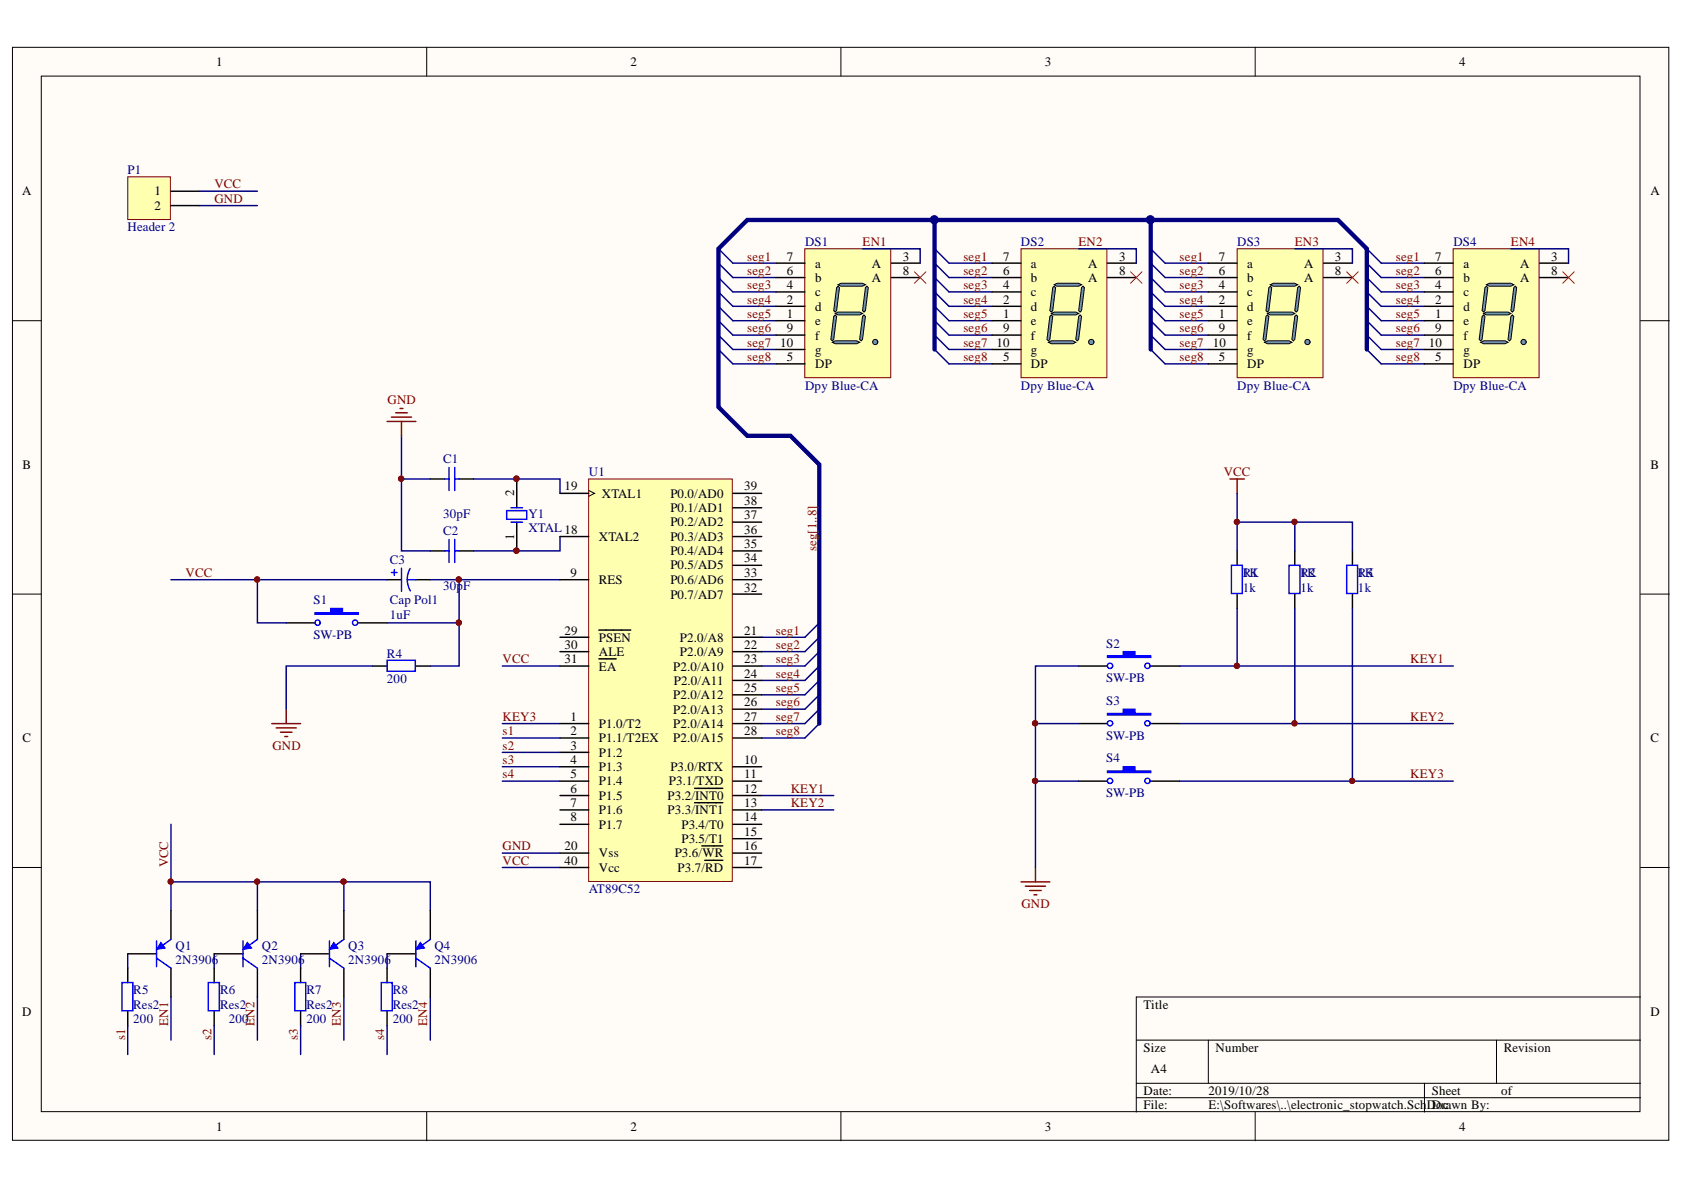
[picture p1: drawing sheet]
<svg xmlns="http://www.w3.org/2000/svg" width="297mm" height="210mm" viewBox="0 0 297 210" stroke-linecap="round" stroke-linejoin="round" font-family="sans-serif">
<defs><g id="words">
<g font-size="2.3">
<text x="38.1" y="11.7">1</text>
<text x="111.2" y="11.7">2</text>
<text x="184.3" y="11.7">3</text>
<text x="257.4" y="11.7">4</text>
<text x="3.9" y="34.5">A</text>
<text x="27.2" y="34.5">1</text>
<text x="291.1" y="34.5">A</text>
<text x="27.2" y="37">2</text>
<text x="138.8" y="46">7</text>
<text x="143.8" y="47.2">a</text>
<text x="153.8" y="47.2">A</text>
<text x="159.3" y="46">3</text>
<text x="176.9" y="46">7</text>
<text x="181.8" y="47.2">a</text>
<text x="191.9" y="47.2">A</text>
<text x="197.4" y="46">3</text>
<text x="215" y="46">7</text>
<text x="220" y="47.2">a</text>
<text x="230.1" y="47.2">A</text>
<text x="235.5" y="46">3</text>
<text x="253.2" y="46">7</text>
<text x="258.1" y="47.2">a</text>
<text x="268.1" y="47.2">A</text>
<text x="273.6" y="46">3</text>
<text x="138.8" y="53.6">2</text>
<text x="138.8" y="51">4</text>
<text x="138.8" y="48.5">6</text>
<text x="143.8" y="52.3">c</text>
<text x="143.8" y="49.8">b</text>
<text x="153.8" y="49.8">A</text>
<text x="159.3" y="48.5">8</text>
<text x="176.9" y="53.6">2</text>
<text x="176.9" y="51">4</text>
<text x="176.9" y="48.5">6</text>
<text x="181.8" y="52.3">c</text>
<text x="181.8" y="49.8">b</text>
<text x="191.9" y="49.8">A</text>
<text x="197.4" y="48.5">8</text>
<text x="215" y="53.6">2</text>
<text x="215" y="51">4</text>
<text x="215" y="48.5">6</text>
<text x="220" y="52.3">c</text>
<text x="220" y="49.8">b</text>
<text x="230.1" y="49.8">A</text>
<text x="235.5" y="48.5">8</text>
<text x="253.2" y="53.6">2</text>
<text x="253.2" y="51">4</text>
<text x="253.2" y="48.5">6</text>
<text x="258.1" y="52.3">c</text>
<text x="258.1" y="49.8">b</text>
<text x="268.1" y="49.8">A</text>
<text x="273.6" y="48.5">8</text>
<text x="138.8" y="58.6">9</text>
<text x="138.8" y="56.1">1</text>
<text x="143.8" y="59.9">f</text>
<text x="143.8" y="57.4">e</text>
<text x="143.8" y="54.8">d</text>
<text x="176.9" y="58.6">9</text>
<text x="176.9" y="56.1">1</text>
<text x="181.8" y="59.9">f</text>
<text x="181.8" y="57.4">e</text>
<text x="181.8" y="54.8">d</text>
<text x="215" y="58.6">9</text>
<text x="215" y="56.1">1</text>
<text x="220" y="59.9">f</text>
<text x="220" y="57.4">e</text>
<text x="220" y="54.8">d</text>
<text x="253.2" y="58.6">9</text>
<text x="253.2" y="56.1">1</text>
<text x="258.1" y="59.9">f</text>
<text x="258.1" y="57.4">e</text>
<text x="258.1" y="54.8">d</text>
<text x="137.6" y="61.2">10</text>
<text x="138.8" y="63.7">5</text>
<text x="143.8" y="62.4">g</text>
<text x="143.8" y="65">DP</text>
<text x="175.8" y="61.2">10</text>
<text x="176.9" y="63.7">5</text>
<text x="181.8" y="62.4">g</text>
<text x="181.8" y="65">DP</text>
<text x="213.9" y="61.2">10</text>
<text x="215" y="63.7">5</text>
<text x="220" y="62.4">g</text>
<text x="220" y="65">DP</text>
<text x="252.1" y="61.2">10</text>
<text x="253.2" y="63.7">5</text>
<text x="258.1" y="62.4">g</text>
<text x="258.1" y="65">DP</text>
<text x="4" y="82.7">B</text>
<text x="291.1" y="82.7">B</text>
<text x="90.7" y="87.5" transform="rotate(-90 90.7 87.5)">2</text>
<text x="99.6" y="86.5">19</text>
<text x="106.1" y="87.8">XTAL1</text>
<text x="118.2" y="87.8">P0.0/AD0</text>
<text x="131.3" y="86.5">39</text>
<text x="131.3" y="89">38</text>
<text x="90.7" y="95.3" transform="rotate(-90 90.7 95.3)">1</text>
<text x="105.6" y="95.4">XTAL2</text>
<text x="118.2" y="90.3">P0.1/AD1</text>
<text x="118.2" y="92.8">P0.2/AD2</text>
<text x="118.2" y="95.4">P0.3/AD3</text>
<text x="131.3" y="91.6">37</text>
<text x="131.3" y="94.1">36</text>
<text x="100.7" y="101.7">9</text>
<text x="118.2" y="97.9">P0.4/AD4</text>
<text x="118.2" y="100.4">P0.5/AD5</text>
<text x="131.3" y="96.6">35</text>
<text x="131.3" y="99.2">34</text>
<text x="131.3" y="101.7">33</text>
<text x="105.6" y="103">RES</text>
<text x="118.2" y="103">P0.6/AD6</text>
<text x="118.2" y="105.6">P0.7/AD7</text>
<text x="131.3" y="104.3">32</text>
<text x="99.6" y="111.9">29</text>
<text x="105.6" y="113.2">PSEN</text>
<text x="119.9" y="113.2">P2.0/A8</text>
<text x="131.3" y="111.9">21</text>
<text x="99.6" y="114.5">30</text>
<text x="99.6" y="117">31</text>
<text x="105.6" y="115.7">ALE</text>
<text x="105.6" y="118.3">EA</text>
<text x="118.8" y="118.3">P2.0/A10</text>
<text x="119.9" y="115.7">P2.0/A9</text>
<text x="131.3" y="114.5">22</text>
<text x="131.3" y="117">23</text>
<text x="131.3" y="119.5">24</text>
<text x="118.8" y="123.3">P2.0/A12</text>
<text x="118.8" y="125.9">P2.0/A13</text>
<text x="118.8" y="120.8">P2.0/A11</text>
<text x="131.3" y="122.1">25</text>
<text x="131.3" y="124.6">26</text>
<text x="4" y="130.9">C</text>
<text x="100.7" y="127.1">1</text>
<text x="100.7" y="129.7">2</text>
<text x="105.6" y="128.4">P1.0/T2</text>
<text x="105.6" y="130.9">P1.1/T2EX</text>
<text x="118.8" y="128.4">P2.0/A14</text>
<text x="118.8" y="130.9">P2.0/A15</text>
<text x="131.3" y="127.1">27</text>
<text x="131.3" y="129.7">28</text>
<text x="291.1" y="130.9">C</text>
<text x="100.7" y="132.2">3</text>
<text x="100.7" y="134.7">4</text>
<text x="100.7" y="137.3">5</text>
<text x="105.6" y="133.5">P1.2</text>
<text x="105.6" y="136">P1.3</text>
<text x="118.2" y="136">P3.0/RTX</text>
<text x="131.3" y="134.7">10</text>
<text x="131.3" y="137.3">11</text>
<text x="100.7" y="139.8">6</text>
<text x="100.7" y="142.4">7</text>
<text x="105.6" y="138.6">P1.4</text>
<text x="105.6" y="141.1">P1.5</text>
<text x="105.6" y="143.6">P1.6</text>
<text x="117.7" y="141.1">P3.2/INT0</text>
<text x="117.7" y="143.6">P3.3/INT1</text>
<text x="118" y="138.6">P3.1/TXD</text>
<text x="131.3" y="139.8">12</text>
<text x="131.3" y="142.4">13</text>
<text x="99.6" y="150">20</text>
<text x="100.7" y="144.9">8</text>
<text x="105.6" y="146.2">P1.7</text>
<text x="120.2" y="146.2">P3.4/T0</text>
<text x="120.2" y="148.7">P3.5/T1</text>
<text x="131.3" y="144.9">14</text>
<text x="131.3" y="147.4">15</text>
<text x="131.3" y="150">16</text>
<text x="99.6" y="152.5">40</text>
<text x="105.6" y="151.2">Vss</text>
<text x="105.6" y="153.8">Vcc</text>
<text x="119" y="151.2">P3.6/WR</text>
<text x="119.5" y="153.8">P3.7/RD</text>
<text x="131.3" y="152.5">17</text>
<text x="3.9" y="179.2">D</text>
<text x="201.7" y="177.9">Title</text>
<text x="291.1" y="179.2">D</text>
<text x="201.7" y="185.5">Size</text>
<text x="214.4" y="185.5">Number</text>
<text x="265.2" y="185.5">Revision</text>
<text x="203" y="189.3">A4</text>
<text x="201.7" y="193.1">Date:</text>
<text x="201.7" y="195.7">File:</text>
<text x="213.1" y="193.1">2019/10/28</text>
<text x="213.1" y="195.7">E:\Softwares\..\electronic_stopwatch.Sch</text>
<text x="251.7" y="195.7">DDorawn By:</text>
<text x="252.6" y="193.1">Sheet</text>
<text x="254.5" y="195.7">c</text>
<text x="264.8" y="193.1">of</text>
<text x="38.1" y="199.5">1</text>
<text x="111.2" y="199.5">2</text>
<text x="184.3" y="199.5">3</text>
<text x="257.4" y="199.5">4</text>
</g>
<g font-size="2.3" fill="#000080">
<text x="22.5" y="30.7">P1</text>
<text x="22.5" y="40.8">Header 2</text>
<text x="142" y="43.4">DS1</text>
<text x="180.1" y="43.4">DS2</text>
<text x="218.2" y="43.4">DS3</text>
<text x="256.4" y="43.4">DS4</text>
<text x="142" y="68.8">Dpy Blue-CA</text>
<text x="180.1" y="68.8">Dpy Blue-CA</text>
<text x="218.2" y="68.8">Dpy Blue-CA</text>
<text x="256.4" y="68.8">Dpy Blue-CA</text>
<text x="78.2" y="81.7">C1</text>
<text x="103.9" y="84">U1</text>
<text x="78.2" y="91.3">30pF</text>
<text x="78.2" y="94.4">C2</text>
<text x="93.2" y="91.3">Y1</text>
<text x="93.2" y="93.9">XTAL 18</text>
<text x="68.8" y="99.4">C3</text>
<text x="219.2" y="101.7">R1</text>
<text x="219.2" y="101.7">1K</text>
<text x="229.4" y="101.7">R2</text>
<text x="229.4" y="101.7">1K</text>
<text x="239.5" y="101.7">R3</text>
<text x="239.5" y="101.7">1K</text>
<text x="55.3" y="106.6">S1</text>
<text x="68.8" y="106.6">Cap Pol1</text>
<text x="78.2" y="104.1">30p</text>
<text x="81.7" y="104.1">F</text>
<text x="219.2" y="104.3">1k</text>
<text x="229.4" y="104.3">1k</text>
<text x="239.5" y="104.3">1k</text>
<text x="55.3" y="112.7">SW-PB</text>
<text x="68.8" y="109.2">1uF</text>
<text x="68.3" y="116">R4</text>
<text x="195.1" y="114.2">S2</text>
<text x="68.3" y="120.6">200</text>
<text x="195.1" y="120.3">SW-PB</text>
<text x="195.1" y="124.4">S3</text>
<text x="195.1" y="130.4">SW-PB</text>
<text x="195.1" y="134.5">S4</text>
<text x="195.1" y="140.6">SW-PB</text>
<text x="103.9" y="157.6">AT89C52</text>
<text x="31" y="167.5">Q1</text>
<text x="46.2" y="167.5">Q2</text>
<text x="61.4" y="167.5">Q3</text>
<text x="76.6" y="167.5">Q4</text>
<text x="31" y="170.1">2N3906</text>
<text x="46.2" y="170.1">2N3906</text>
<text x="61.4" y="170.1">2N3906</text>
<text x="76.6" y="170.1">2N3906</text>
<text x="23.5" y="175.4">R5</text>
<text x="23.5" y="177.9">Res2</text>
<text x="38.8" y="175.4">R6</text>
<text x="38.8" y="177.9">Res2</text>
<text x="54" y="175.4">R7</text>
<text x="54" y="177.9">Res2</text>
<text x="69.3" y="175.4">R8</text>
<text x="69.3" y="177.9">Res2</text>
<text x="23.5" y="180.5">200</text>
<text x="40.3" y="180.5">200</text>
<text x="54" y="180.5">200</text>
<text x="69.3" y="180.5">200</text>
</g>
<g font-size="2.3" fill="#800000">
<text x="37.8" y="33.2">VCC</text>
<text x="37.8" y="35.7">GND</text>
<text x="131.8" y="46">seg1</text>
<text x="152.2" y="43.4">EN1</text>
<text x="169.9" y="46">seg1</text>
<text x="190.2" y="43.4">EN2</text>
<text x="208.1" y="46">seg1</text>
<text x="228.4" y="43.4">EN3</text>
<text x="246.2" y="46">seg1</text>
<text x="266.5" y="43.4">EN4</text>
<text x="131.8" y="48.5">seg2</text>
<text x="131.8" y="51">seg3</text>
<text x="131.8" y="53.6">seg4</text>
<text x="169.9" y="48.5">seg2</text>
<text x="169.9" y="51">seg3</text>
<text x="169.9" y="53.6">seg4</text>
<text x="208.1" y="48.5">seg2</text>
<text x="208.1" y="51">seg3</text>
<text x="208.1" y="53.6">seg4</text>
<text x="246.2" y="48.5">seg2</text>
<text x="246.2" y="51">seg3</text>
<text x="246.2" y="53.6">seg4</text>
<text x="131.8" y="56.1">seg5</text>
<text x="131.8" y="58.6">seg6</text>
<text x="169.9" y="56.1">seg5</text>
<text x="169.9" y="58.6">seg6</text>
<text x="208.1" y="56.1">seg5</text>
<text x="208.1" y="58.6">seg6</text>
<text x="246.2" y="56.1">seg5</text>
<text x="246.2" y="58.6">seg6</text>
<text x="131.8" y="61.2">seg7</text>
<text x="131.8" y="63.7">seg8</text>
<text x="169.9" y="61.2">seg7</text>
<text x="169.9" y="63.7">seg8</text>
<text x="208.1" y="61.2">seg7</text>
<text x="208.1" y="63.7">seg8</text>
<text x="246.2" y="61.2">seg7</text>
<text x="246.2" y="63.7">seg8</text>
<text x="68.3" y="71.3">GND</text>
<text x="215.9" y="84">VCC</text>
<text x="32.7" y="101.7">VCC</text>
<text x="144" y="97.2" transform="rotate(-90 144 97.2)">seg[1..8]</text>
<text x="136.9" y="111.9">seg1</text>
<text x="88.6" y="117">VCC</text>
<text x="136.9" y="114.5">seg2</text>
<text x="136.9" y="117">seg3</text>
<text x="136.9" y="119.5">seg4</text>
<text x="248.8" y="117">KEY1</text>
<text x="136.9" y="122.1">seg5</text>
<text x="136.9" y="124.6">seg6</text>
<text x="88.6" y="127.1">KEY3</text>
<text x="88.6" y="129.7">s1</text>
<text x="136.9" y="127.1">seg7</text>
<text x="136.9" y="129.7">seg8</text>
<text x="248.8" y="127.1">KEY2</text>
<text x="48" y="132.2">GND</text>
<text x="88.6" y="132.2">s2</text>
<text x="88.6" y="134.7">s3</text>
<text x="88.6" y="137.3">s4</text>
<text x="248.8" y="137.3">KEY3</text>
<text x="139.5" y="139.8">KEY1</text>
<text x="139.5" y="142.4">KEY2</text>
<text x="88.6" y="150">GND</text>
<text x="29.7" y="153" transform="rotate(-90 29.7 153)">VCC</text>
<text x="88.6" y="152.5">VCC</text>
<text x="180.2" y="160.1">GND</text>
<text x="22.1" y="183.5" transform="rotate(-90 22.1 183.5)">s1</text>
<text x="29.7" y="181" transform="rotate(-90 29.7 181)">EN1</text>
<text x="37.3" y="183.5" transform="rotate(-90 37.3 183.5)">s2</text>
<text x="44.9" y="181" transform="rotate(-90 44.9 181)">EN2</text>
<text x="52.5" y="183.5" transform="rotate(-90 52.5 183.5)">s3</text>
<text x="60.1" y="181" transform="rotate(-90 60.1 181)">EN3</text>
<text x="67.7" y="183.5" transform="rotate(-90 67.7 183.5)">s4</text>
<text x="75.4" y="181" transform="rotate(-90 75.4 181)">EN4</text>
</g>
</g></defs>
<g fill="#fffcf8" stroke="#000" stroke-width=".18">
<path d="M2.2 8.3h292.2v192.8h-292.2z"/>
<path d="M7.3 13.4h282v182.7h-282z"/>
</g>
<g fill="none" stroke="#000" stroke-width=".18">
<path d="M75.3 8.3v5.1M148.3 8.3v5.1M221.4 8.3v5.1M2.2 56.6h5.1M289.4 56.6h5.1M2.2 104.8h5.1M289.4 104.8h5.1M2.2 153h5.1M289.4 153h5.1M289.4 175.9h-89v20.3M75.3 196.2v5M148.3 196.2v5"/>
<path d="M200.4 183.5h89M200.4 191.1h89M200.4 193.6h89M213.1 183.5v7.6M221.4 196.2v5M251.3 191.1v5.1M264 183.5v7.6"/>
</g>
<path d="M50.5 109.9h5.1M63.2 109.9h5.1" fill="none" stroke="#000" stroke-width=".25"/>
<path d="M55.6 108.1h2.8v-.8h2v.8h2.8v.2h-7.6z" fill-rule="evenodd" fill="#00f"/>
<g fill="none" stroke="#00f" stroke-width=".25">
<path d="M78.4 84.5h.8M78.4 97.2h.8M79.2 82.5v4M79.2 95.1v4.1M80.2 82.5v4M80.2 95.1v4.1M80.2 84.5h.8M80.2 97.2h.8M89.4 90.1h3.5v1.5h-3.5zM90.1 89.6h2.1M90.1 92.1h2.1M55.6 108.1h2.8v-.8h2v.8h2.8v.2h-7.6z"/>
<path d="M68.3 116.5h5v1.9h-5zM69 101h1.1M69.5 100.5v1M70.8 100.2v4.1M71.8 102.3h1.6M71.8 102.3l.2 1.2 .4 .7M72.3 100.3l-.4 1.1-.1 .9"/>
<circle cx="56" cy="109.8" r=".46"/>
<circle cx="62.6" cy="109.8" r=".46"/>
</g>
<path d="M75.9 84.5h2.5M75.9 97.2h2.5M81 84.5h2.5M81 97.2h2.5M91.1 84.5v5.1M91.1 92.1v5.1M65.7 117.5h2.6M68.3 102.3h2.5M73.4 117.5h2.5M73.4 102.3h2.5" fill="none" stroke="#000" stroke-width=".25"/>
<g fill="#800000" stroke="#800000" stroke-width=".18">
<circle cx="91.1" cy="97.1" r=".46"/>
<circle cx="91.1" cy="84.4" r=".46"/>
</g>
<path d="M22.5 31.2h7.6v7.5h-7.6z" fill="#ffffb0" stroke="#800000" stroke-width=".18"/>
<path d="M30.2 33.7h5M30.2 36.3h5M190.3 117.5h5M203 117.5h5.1" fill="none" stroke="#000" stroke-width=".25"/>
<g fill="none" stroke="#000080" stroke-width=".25">
<path d="M35.2 33.7h10.2M35.2 36.3h10.2M126.7 43.9l2.6 2.5h7.6M126.7 46.4l2.6 2.6h7.6M126.7 49l2.6 2.5h7.6M126.7 51.5l2.6 2.5h7.6M126.7 54l2.6 2.6h7.6M126.7 56.6l2.6 2.5h7.6M126.7 59.1l2.6 2.5h7.6M164.8 43.9l2.6 2.5h7.6M164.8 46.4l2.6 2.6h7.6M164.8 49l2.6 2.5h7.6"/>
<path d="M164.8 51.5l2.6 2.5h7.6M164.8 54l2.6 2.6h7.6M164.8 56.6l2.6 2.5h7.6M164.8 59.1l2.6 2.5h7.6M203 43.9l2.5 2.5h7.6M203 46.4l2.5 2.6h7.6M203 49l2.5 2.5h7.6M203 51.5l2.5 2.5h7.6M203 54l2.5 2.6h7.6M203 56.6l2.5 2.5h7.6M203 59.1l2.5 2.5h7.6M241.1 43.9l2.5 2.5h7.7"/>
<path d="M241.1 46.4l2.5 2.6h7.7M241.1 49l2.5 2.5h7.7M241.1 51.5l2.5 2.5h7.7M241.1 54l2.5 2.6h7.7M241.1 56.6l2.5 2.5h7.7M241.1 59.1l2.5 2.5h7.7M70.8 76.9v20.3h5.1M126.7 61.6l2.6 2.6h7.6M164.8 61.6l2.6 2.6h7.6M203 61.6l2.5 2.6h7.6M241.1 61.6l2.5 2.6h7.7M70.8 84.5h5.1"/>
<path d="M83.5 84.5h15.3v2.5M98.8 94.6v2.6h-15.3M30.2 102.3h15.2M65.7 117.5h-15.2v7.6M68.3 102.3h-22.9v7.6h5.1M75.9 102.3h22.9M81 102.3v7.6h-12.7M81 109.9v7.6h-5.1M144.5 109.9l-2.5 2.5h-7.6M144.5 112.4l-2.5 2.5h-7.6M144.5 114.9l-2.5 2.6h-7.6M144.5 117.5l-2.5 2.5h-7.6"/>
<path d="M88.6 127.6h10.2M144.5 120l-2.5 2.6h-7.6M144.5 122.6l-2.5 2.5h-7.6M144.5 125.1l-2.5 2.5h-7.6M144.5 127.6l-2.5 2.6h-7.6M30.2 145.4v15.2M30.2 155.6h15.2v5M45.4 155.6h15.3v5M60.7 155.6h15.2v5M134.4 140.3h12.7M134.4 142.9h12.7M30.2 175.9v7.6"/>
<path d="M45.4 175.9v7.6M60.7 175.9v7.6M75.9 175.9v7.6"/>
</g>
<path d="M164.8 38.8v22.8M203 38.8v22.8M241.1 61.6v-17.7l-5.1-5.1h-104.2l-5.1 5.1v27.9l5.1 5.1h7.6l5.1 5v45.7" fill="none" stroke="#000080" stroke-width=".76"/>
<g fill="#000080" stroke="#000080" stroke-width=".18">
<circle cx="202.9" cy="38.8" r=".72"/>
<circle cx="164.8" cy="38.8" r=".72"/>
</g>
<g fill="#800000" stroke="#800000" stroke-width=".18">
<circle cx="30.1" cy="155.5" r=".46"/>
<circle cx="45.4" cy="155.5" r=".46"/>
<circle cx="60.6" cy="155.5" r=".46"/>
<circle cx="91.1" cy="84.4" r=".46"/>
<circle cx="91.1" cy="97.1" r=".46"/>
<circle cx="70.8" cy="84.4" r=".46"/>
<circle cx="80.9" cy="102.2" r=".47"/>
<circle cx="80.9" cy="109.8" r=".47"/>
<circle cx="45.3" cy="102.2" r=".46"/>
</g>
<path d="M68.3 74.3h5.1M69 73.6h3.6M69.8 72.8h2M70.6 72.1h.5M70.8 74.3v2.6M47.9 127.6h5.1M48.7 128.4h3.6M49.5 129.2h2M50.2 129.9h.5M50.5 125.1v2.5" fill="none" stroke="#800000" stroke-width=".25"/>
<path d="M195.3 115.7h2.8v-.8h2.1v.8h2.8v.3h-7.7z" fill-rule="evenodd" fill="#00f"/>
<g fill="none" stroke="#00f" stroke-width=".25">
<path d="M195.3 115.7h2.8v-.8h2.1v.8h2.8v.3h-7.7z"/>
<circle cx="195.8" cy="117.4" r=".47"/>
<circle cx="202.4" cy="117.4" r=".47"/>
</g>
<path d="M190.3 127.6h5M203 127.6h5.1" fill="none" stroke="#000" stroke-width=".25"/>
<path d="M195.3 125.9h2.8v-.8h2.1v.8h2.8v.2h-7.7z" fill-rule="evenodd" fill="#00f"/>
<g fill="none" stroke="#00f" stroke-width=".25">
<path d="M195.3 125.9h2.8v-.8h2.1v.8h2.8v.2h-7.7z"/>
<circle cx="195.8" cy="127.6" r=".46"/>
<circle cx="202.4" cy="127.6" r=".46"/>
</g>
<path d="M190.3 137.8h5M203 137.8h5.1" fill="none" stroke="#000" stroke-width=".25"/>
<path d="M195.3 136h2.8v-.8h2.1v.8h2.8v.3h-7.7z" fill-rule="evenodd" fill="#00f"/>
<g fill="none" stroke="#00f" stroke-width=".25">
<path d="M217.2 99.7h1.9v5h-1.9zM227.4 99.7h1.9v5h-1.9zM237.5 99.7h2v5h-2zM195.3 136h2.8v-.8h2.1v.8h2.8v.3h-7.7z"/>
<circle cx="195.8" cy="137.7" r=".46"/>
<circle cx="202.4" cy="137.7" r=".46"/>
</g>
<path d="M218.2 97.2v2.5M228.4 97.2v2.5M238.6 97.2v2.5M218.2 104.8v2.5M228.4 104.8v2.5M238.6 104.8v2.5" fill="none" stroke="#000" stroke-width=".25"/>
<g fill="none" stroke="#000080" stroke-width=".25">
<path d="M218.2 87v10.2M218.2 92.1h10.2v5.1M228.4 92.1h10.2v5.1M88.6 117.5h10.2M190.3 117.5h-7.7v35.5M208.1 117.5h48.2M218.2 107.3v10.2M228.4 107.3v20.3M238.6 107.3v30.5M182.6 137.8h7.7M182.6 127.6h7.7M208.1 127.6h48.2"/>
<path d="M208.1 137.8h48.2M88.6 150.5h10.2M88.6 153h10.2"/>
</g>
<g fill="#800000" stroke="#800000" stroke-width=".18">
<circle cx="218.2" cy="117.4" r=".46"/>
<circle cx="228.3" cy="127.6" r=".46"/>
<circle cx="238.5" cy="137.7" r=".46"/>
<circle cx="218.2" cy="92.1" r=".46"/>
<circle cx="228.3" cy="92.1" r=".46"/>
<circle cx="182.6" cy="127.6" r=".46"/>
<circle cx="182.6" cy="137.7" r=".46"/>
</g>
<path d="M216.9 84.5h2.6M218.2 84.5v2.5M180.1 155.6h5.1M180.9 156.3h3.5M181.6 157.1h2.1M182.4 157.8h.5M182.6 153v2.6" fill="none" stroke="#800000" stroke-width=".25"/>
<path d="M103.8 84.5h25.4v71h-25.4z" fill="#ffffb0" stroke="#800000" stroke-width=".18"/>
<g fill="none" stroke="#000" stroke-width=".25">
<path d="M98.8 87h5.1M98.8 94.6h5.1M129.3 87h5.1M129.3 94.6h5.1M129.3 89.6h5.1M129.3 92.1h5.1M129.3 97.2h5.1M129.3 99.7h5.1M98.8 102.3h5.1M98.8 112.4h5.1M98.8 114.9h5.1M98.8 117.5h5.1"/>
<path d="M105.6 111.1h5.7M105.6 116.2h3.1M129.3 102.3h5.1M129.3 112.4h5.1M129.3 114.9h5.1M129.3 117.5h5.1M129.3 104.8h5.1M98.8 127.6h5.1M98.8 130.2h5.1M98.8 132.7h5.1M98.8 135.2h5.1M98.8 137.8h5.1"/>
<path d="M122.5 139.1h5M129.3 127.6h5.1M129.3 130.2h5.1M129.3 135.2h5.1M129.3 137.8h5.1M129.3 120h5.1M129.3 122.6h5.1M129.3 125.1h5.1M98.8 140.3h5.1M98.8 142.9h5.1M98.8 145.4h5.1M98.8 150.5h5.1"/>
<path d="M98.8 153h5.1M122.5 141.6h5M123.8 149.2h3.7M124.3 151.7h3.2M129.3 140.3h5.1M129.3 142.9h5.1M129.3 145.4h5.1M129.3 147.9h5.1M129.3 150.5h5.1M129.3 153h5.1"/>
</g>
<path d="M103.9 86.5l1 .5-1 .5" fill="none" stroke="#000" stroke-width=".18"/>
<path d="M256.3 43.9h15.2v22.7h-15.2z" fill="#ffffb0" stroke="#800000" stroke-width=".18"/>
<path d="M251.3 59.1h5M251.3 56.6h5M251.3 54h5M251.3 46.4h5M251.3 51.5h5M251.3 49h5M271.6 46.4h5.1M251.3 61.6h5M251.3 64.2h5" fill="none" stroke="#000" stroke-width=".25"/>
<path d="M261.2 60.4l.5-.3h3.8l.5 .3-.5 .2h-3.8z" fill-rule="evenodd" fill="#56a9c7"/>
<path d="M261.2 60.4l.5-.3h3.8l.5 .3-.5 .2h-3.8z" fill="none" stroke="#000" stroke-width=".18"/>
<path d="M261.7 55.3l.5-.3h3.8l.5 .3-.5 .3h-3.8z" fill-rule="evenodd" fill="#56a9c7"/>
<path d="M261.7 55.3l.5-.3h3.8l.5 .3-.5 .3h-3.8z" fill="none" stroke="#000" stroke-width=".18"/>
<path d="M262.2 50.2l.5-.2h3.8l.5 .2-.5 .3h-3.8z" fill-rule="evenodd" fill="#56a9c7"/>
<path d="M262.2 50.2l.5-.2h3.8l.5 .2-.5 .3h-3.8z" fill="none" stroke="#000" stroke-width=".18"/>
<path d="M267 50.7l.3-.2 .2 .2-.5 4.1-.2 .2-.3-.2z" fill-rule="evenodd" fill="#56a9c7"/>
<path d="M267 50.7l.3-.2 .2 .2-.5 4.1-.2 .2-.3-.2z" fill="none" stroke="#000" stroke-width=".18"/>
<path d="M261.9 50.7l.3-.2 .2 .2-.5 4.1-.2 .2-.3-.2z" fill-rule="evenodd" fill="#56a9c7"/>
<path d="M261.9 50.7l.3-.2 .2 .2-.5 4.1-.2 .2-.3-.2z" fill="none" stroke="#000" stroke-width=".18"/>
<path d="M261.4 55.8l.3-.2 .2 .2-.5 4.1-.2 .2-.3-.2z" fill-rule="evenodd" fill="#56a9c7"/>
<path d="M261.4 55.8l.3-.2 .2 .2-.5 4.1-.2 .2-.3-.2z" fill="none" stroke="#000" stroke-width=".18"/>
<path d="M266.5 55.8l.3-.2 .2 .2-.5 4.1-.2 .2-.3-.2z" fill-rule="evenodd" fill="#56a9c7"/>
<path d="M266.5 55.8l.3-.2 .2 .2-.5 4.1-.2 .2-.3-.2z" fill="none" stroke="#000" stroke-width=".18"/>
<path d="M271.6 49h5.1" fill="none" stroke="#000" stroke-width=".25"/>
<circle cx="268.7" cy="60.3" r=".46" fill="#56a9c7" stroke="#000" stroke-width=".18"/>
<path d="M218.2 43.9h15.2v22.7h-15.2z" fill="#ffffb0" stroke="#800000" stroke-width=".18"/>
<path d="M213.1 59.1h5.1M213.1 56.6h5.1M213.1 54h5.1M213.1 46.4h5.1M213.1 51.5h5.1M213.1 49h5.1M233.5 46.4h5.1M213.1 61.6h5.1M213.1 64.2h5.1" fill="none" stroke="#000" stroke-width=".25"/>
<path d="M223 60.4l.6-.3h3.8l.5 .3-.5 .2h-3.8z" fill-rule="evenodd" fill="#56a9c7"/>
<path d="M223 60.4l.6-.3h3.8l.5 .3-.5 .2h-3.8z" fill="none" stroke="#000" stroke-width=".18"/>
<path d="M223.6 55.3l.5-.3h3.8l.5 .3-.5 .3h-3.8z" fill-rule="evenodd" fill="#56a9c7"/>
<path d="M223.6 55.3l.5-.3h3.8l.5 .3-.5 .3h-3.8z" fill="none" stroke="#000" stroke-width=".18"/>
<path d="M224.1 50.2l.5-.2h3.8l.5 .2-.5 .3h-3.8z" fill-rule="evenodd" fill="#56a9c7"/>
<path d="M224.1 50.2l.5-.2h3.8l.5 .2-.5 .3h-3.8z" fill="none" stroke="#000" stroke-width=".18"/>
<path d="M228.9 50.7l.2-.2 .3 .2-.5 4.1-.3 .2-.2-.2z" fill-rule="evenodd" fill="#56a9c7"/>
<path d="M228.9 50.7l.2-.2 .3 .2-.5 4.1-.3 .2-.2-.2z" fill="none" stroke="#000" stroke-width=".18"/>
<path d="M223.8 50.7l.3-.2 .2 .2-.5 4.1-.2 .2-.3-.2z" fill-rule="evenodd" fill="#56a9c7"/>
<path d="M223.8 50.7l.3-.2 .2 .2-.5 4.1-.2 .2-.3-.2z" fill="none" stroke="#000" stroke-width=".18"/>
<path d="M223.3 55.8l.3-.2 .2 .2-.5 4.1-.3 .2-.2-.2z" fill-rule="evenodd" fill="#56a9c7"/>
<path d="M223.3 55.8l.3-.2 .2 .2-.5 4.1-.3 .2-.2-.2z" fill="none" stroke="#000" stroke-width=".18"/>
<path d="M228.4 55.8l.2-.2 .3 .2-.5 4.1-.3 .2-.2-.2z" fill-rule="evenodd" fill="#56a9c7"/>
<path d="M228.4 55.8l.2-.2 .3 .2-.5 4.1-.3 .2-.2-.2z" fill="none" stroke="#000" stroke-width=".18"/>
<path d="M233.5 49h5.1" fill="none" stroke="#000" stroke-width=".25"/>
<circle cx="230.6" cy="60.3" r=".46" fill="#56a9c7" stroke="#000" stroke-width=".18"/>
<path d="M180.1 43.9h15.1v22.7h-15.1z" fill="#ffffb0" stroke="#800000" stroke-width=".18"/>
<path d="M175 59.1h5.1M175 56.6h5.1M175 54h5.1M175 46.4h5.1M175 51.5h5.1M175 49h5.1M195.3 46.4h5.1M175 61.6h5.1M175 64.2h5.1" fill="none" stroke="#000" stroke-width=".25"/>
<path d="M184.9 60.4l.5-.3h3.8l.6 .3-.6 .2h-3.8z" fill-rule="evenodd" fill="#56a9c7"/>
<path d="M184.9 60.4l.5-.3h3.8l.6 .3-.6 .2h-3.8z" fill="none" stroke="#000" stroke-width=".18"/>
<path d="M185.4 55.3l.5-.3h3.9l.5 .3-.5 .3h-3.9z" fill-rule="evenodd" fill="#56a9c7"/>
<path d="M185.4 55.3l.5-.3h3.9l.5 .3-.5 .3h-3.9z" fill="none" stroke="#000" stroke-width=".18"/>
<path d="M185.9 50.2l.6-.2h3.8l.5 .2-.5 .3h-3.8z" fill-rule="evenodd" fill="#56a9c7"/>
<path d="M185.9 50.2l.6-.2h3.8l.5 .2-.5 .3h-3.8z" fill="none" stroke="#000" stroke-width=".18"/>
<path d="M190.8 50.7l.2-.2 .3 .2-.5 4.1-.3 .2-.2-.2z" fill-rule="evenodd" fill="#56a9c7"/>
<path d="M190.8 50.7l.2-.2 .3 .2-.5 4.1-.3 .2-.2-.2z" fill="none" stroke="#000" stroke-width=".18"/>
<path d="M185.7 50.7l.2-.2 .3 .2-.5 4.1-.3 .2-.2-.2z" fill-rule="evenodd" fill="#56a9c7"/>
<path d="M185.7 50.7l.2-.2 .3 .2-.5 4.1-.3 .2-.2-.2z" fill="none" stroke="#000" stroke-width=".18"/>
<path d="M185.2 55.8l.2-.2 .3 .2-.5 4.1-.3 .2-.2-.2z" fill-rule="evenodd" fill="#56a9c7"/>
<path d="M185.2 55.8l.2-.2 .3 .2-.5 4.1-.3 .2-.2-.2z" fill="none" stroke="#000" stroke-width=".18"/>
<path d="M190.3 55.8l.2-.2 .3 .2-.5 4.1-.3 .2-.2-.2z" fill-rule="evenodd" fill="#56a9c7"/>
<path d="M190.3 55.8l.2-.2 .3 .2-.5 4.1-.3 .2-.2-.2z" fill="none" stroke="#000" stroke-width=".18"/>
<path d="M195.3 49h5.1" fill="none" stroke="#000" stroke-width=".25"/>
<circle cx="192.5" cy="60.3" r=".46" fill="#56a9c7" stroke="#000" stroke-width=".18"/>
<path d="M142 43.9h15.1v22.7h-15.1z" fill="#ffffb0" stroke="#800000" stroke-width=".18"/>
<path d="M136.9 59.1h5.1M136.9 56.6h5.1M136.9 54h5.1M136.9 46.4h5.1M136.9 51.5h5.1M136.9 49h5.1M157.2 46.4h5.1M136.9 61.6h5.1M136.9 64.2h5.1" fill="none" stroke="#000" stroke-width=".25"/>
<path d="M146.8 60.4l.5-.3h3.8l.5 .3-.5 .2h-3.8z" fill-rule="evenodd" fill="#56a9c7"/>
<path d="M146.8 60.4l.5-.3h3.8l.5 .3-.5 .2h-3.8z" fill="none" stroke="#000" stroke-width=".18"/>
<path d="M147.3 55.3l.5-.3h3.8l.5 .3-.5 .3h-3.8z" fill-rule="evenodd" fill="#56a9c7"/>
<path d="M147.3 55.3l.5-.3h3.8l.5 .3-.5 .3h-3.8z" fill="none" stroke="#000" stroke-width=".18"/>
<path d="M147.8 50.2l.5-.2h3.8l.6 .2-.6 .3h-3.8z" fill-rule="evenodd" fill="#56a9c7"/>
<path d="M147.8 50.2l.5-.2h3.8l.6 .2-.6 .3h-3.8z" fill="none" stroke="#000" stroke-width=".18"/>
<path d="M152.7 50.7l.2-.2 .3 .2-.5 4.1-.3 .2-.3-.2z" fill-rule="evenodd" fill="#56a9c7"/>
<path d="M152.7 50.7l.2-.2 .3 .2-.5 4.1-.3 .2-.3-.2z" fill="none" stroke="#000" stroke-width=".18"/>
<path d="M147.6 50.7l.2-.2 .3 .2-.5 4.1-.3 .2-.2-.2z" fill-rule="evenodd" fill="#56a9c7"/>
<path d="M147.6 50.7l.2-.2 .3 .2-.5 4.1-.3 .2-.2-.2z" fill="none" stroke="#000" stroke-width=".18"/>
<path d="M147.1 55.8l.2-.2 .3 .2-.5 4.1-.3 .2-.2-.2z" fill-rule="evenodd" fill="#56a9c7"/>
<path d="M147.1 55.8l.2-.2 .3 .2-.5 4.1-.3 .2-.2-.2z" fill="none" stroke="#000" stroke-width=".18"/>
<path d="M152.1 55.8l.3-.2 .3 .2-.6 4.1-.2 .2-.3-.2z" fill-rule="evenodd" fill="#56a9c7"/>
<path d="M152.1 55.8l.3-.2 .3 .2-.6 4.1-.2 .2-.3-.2z" fill="none" stroke="#000" stroke-width=".18"/>
<path d="M157.2 49h5.1" fill="none" stroke="#000" stroke-width=".25"/>
<circle cx="154.4" cy="60.3" r=".46" fill="#56a9c7" stroke="#000" stroke-width=".18"/>
<path d="M161.3 47.9l2 2.1M163.3 47.9l-2 2.1M199.4 47.9l2 2.1M201.4 47.9l-2 2.1M237.5 47.9l2.1 2.1M239.6 47.9l-2.1 2.1M275.7 47.9l2 2.1M277.7 47.9l-2 2.1" fill="none" stroke="#f00" stroke-width=".18"/>
<g fill="none" stroke="#000080" stroke-width=".25">
<path d="M152.1 43.9h10.2v2.5M190.3 43.9h10.1v2.5M228.4 43.9h10.2v2.5M266.5 43.9h10.2v2.5M88.6 130.2h10.2M88.6 132.7h10.2M88.6 135.2h10.2M88.6 137.8h10.2M22.5 168.2v2.6M37.8 168.2v2.6M53 168.2v2.6M68.3 168.2v2.6"/>
<path d="M22.5 180.9v5.1M37.8 180.9v5.1M53 180.9v5.1M68.3 180.9v5.1"/>
</g>
<path d="M22.5 170.8v2.5M22.5 178.4v2.5M37.8 170.8v2.5M37.8 178.4v2.5M53 170.8v2.5M53 178.4v2.5M68.3 170.8v2.5M68.3 178.4v2.5M68.3 168.2h5.1M75.9 160.6v5.1M75.9 170.8v5.1" fill="none" stroke="#000" stroke-width=".25"/>
<path d="M21.5 173.3h1.9v5h-1.9zM36.7 173.3h2v5h-2zM52 173.3h1.9v5h-1.9zM67.2 173.3h2v5h-2zM73.4 166v4.5M73.4 169l2.5 1.8M75.9 165.7l-1.8 1.3" fill="none" stroke="#00f" stroke-width=".25"/>
<path d="M74.1 166.2l.8 1-1.5 .3z" fill="#00f"/>
<path d="M74.1 166.2l.8 1-1.5 .3z" fill="none" stroke="#00f" stroke-width=".18"/>
<path d="M53 168.2h5.1M60.7 160.6v5.1M60.7 170.8v5.1" fill="none" stroke="#000" stroke-width=".25"/>
<path d="M58.1 166v4.5M58.1 169l2.6 1.8M60.7 165.7l-1.8 1.3" fill="none" stroke="#00f" stroke-width=".25"/>
<path d="M58.9 166.2l.7 1-1.5 .3z" fill="#00f"/>
<path d="M58.9 166.2l.7 1-1.5 .3z" fill="none" stroke="#00f" stroke-width=".18"/>
<path d="M37.8 168.2h5.1M45.4 160.6v5.1M45.4 170.8v5.1" fill="none" stroke="#000" stroke-width=".25"/>
<path d="M42.9 166v4.5M42.9 169l2.5 1.8M45.4 165.7l-1.8 1.3" fill="none" stroke="#00f" stroke-width=".25"/>
<path d="M43.6 166.2l.8 1-1.5 .3z" fill="#00f"/>
<path d="M43.6 166.2l.8 1-1.5 .3z" fill="none" stroke="#00f" stroke-width=".18"/>
<path d="M22.5 168.2h5.1M30.2 160.6v5.1M30.2 170.8v5.1" fill="none" stroke="#000" stroke-width=".25"/>
<path d="M27.6 166v4.5M27.6 169l2.6 1.8M30.2 165.7l-1.8 1.3" fill="none" stroke="#00f" stroke-width=".25"/>
<path d="M28.4 166.2l.7 1-1.5 .3z" fill="#00f"/>
<path d="M28.4 166.2l.7 1-1.5 .3z" fill="none" stroke="#00f" stroke-width=".18"/>
<use href="#words"/>
</svg>
